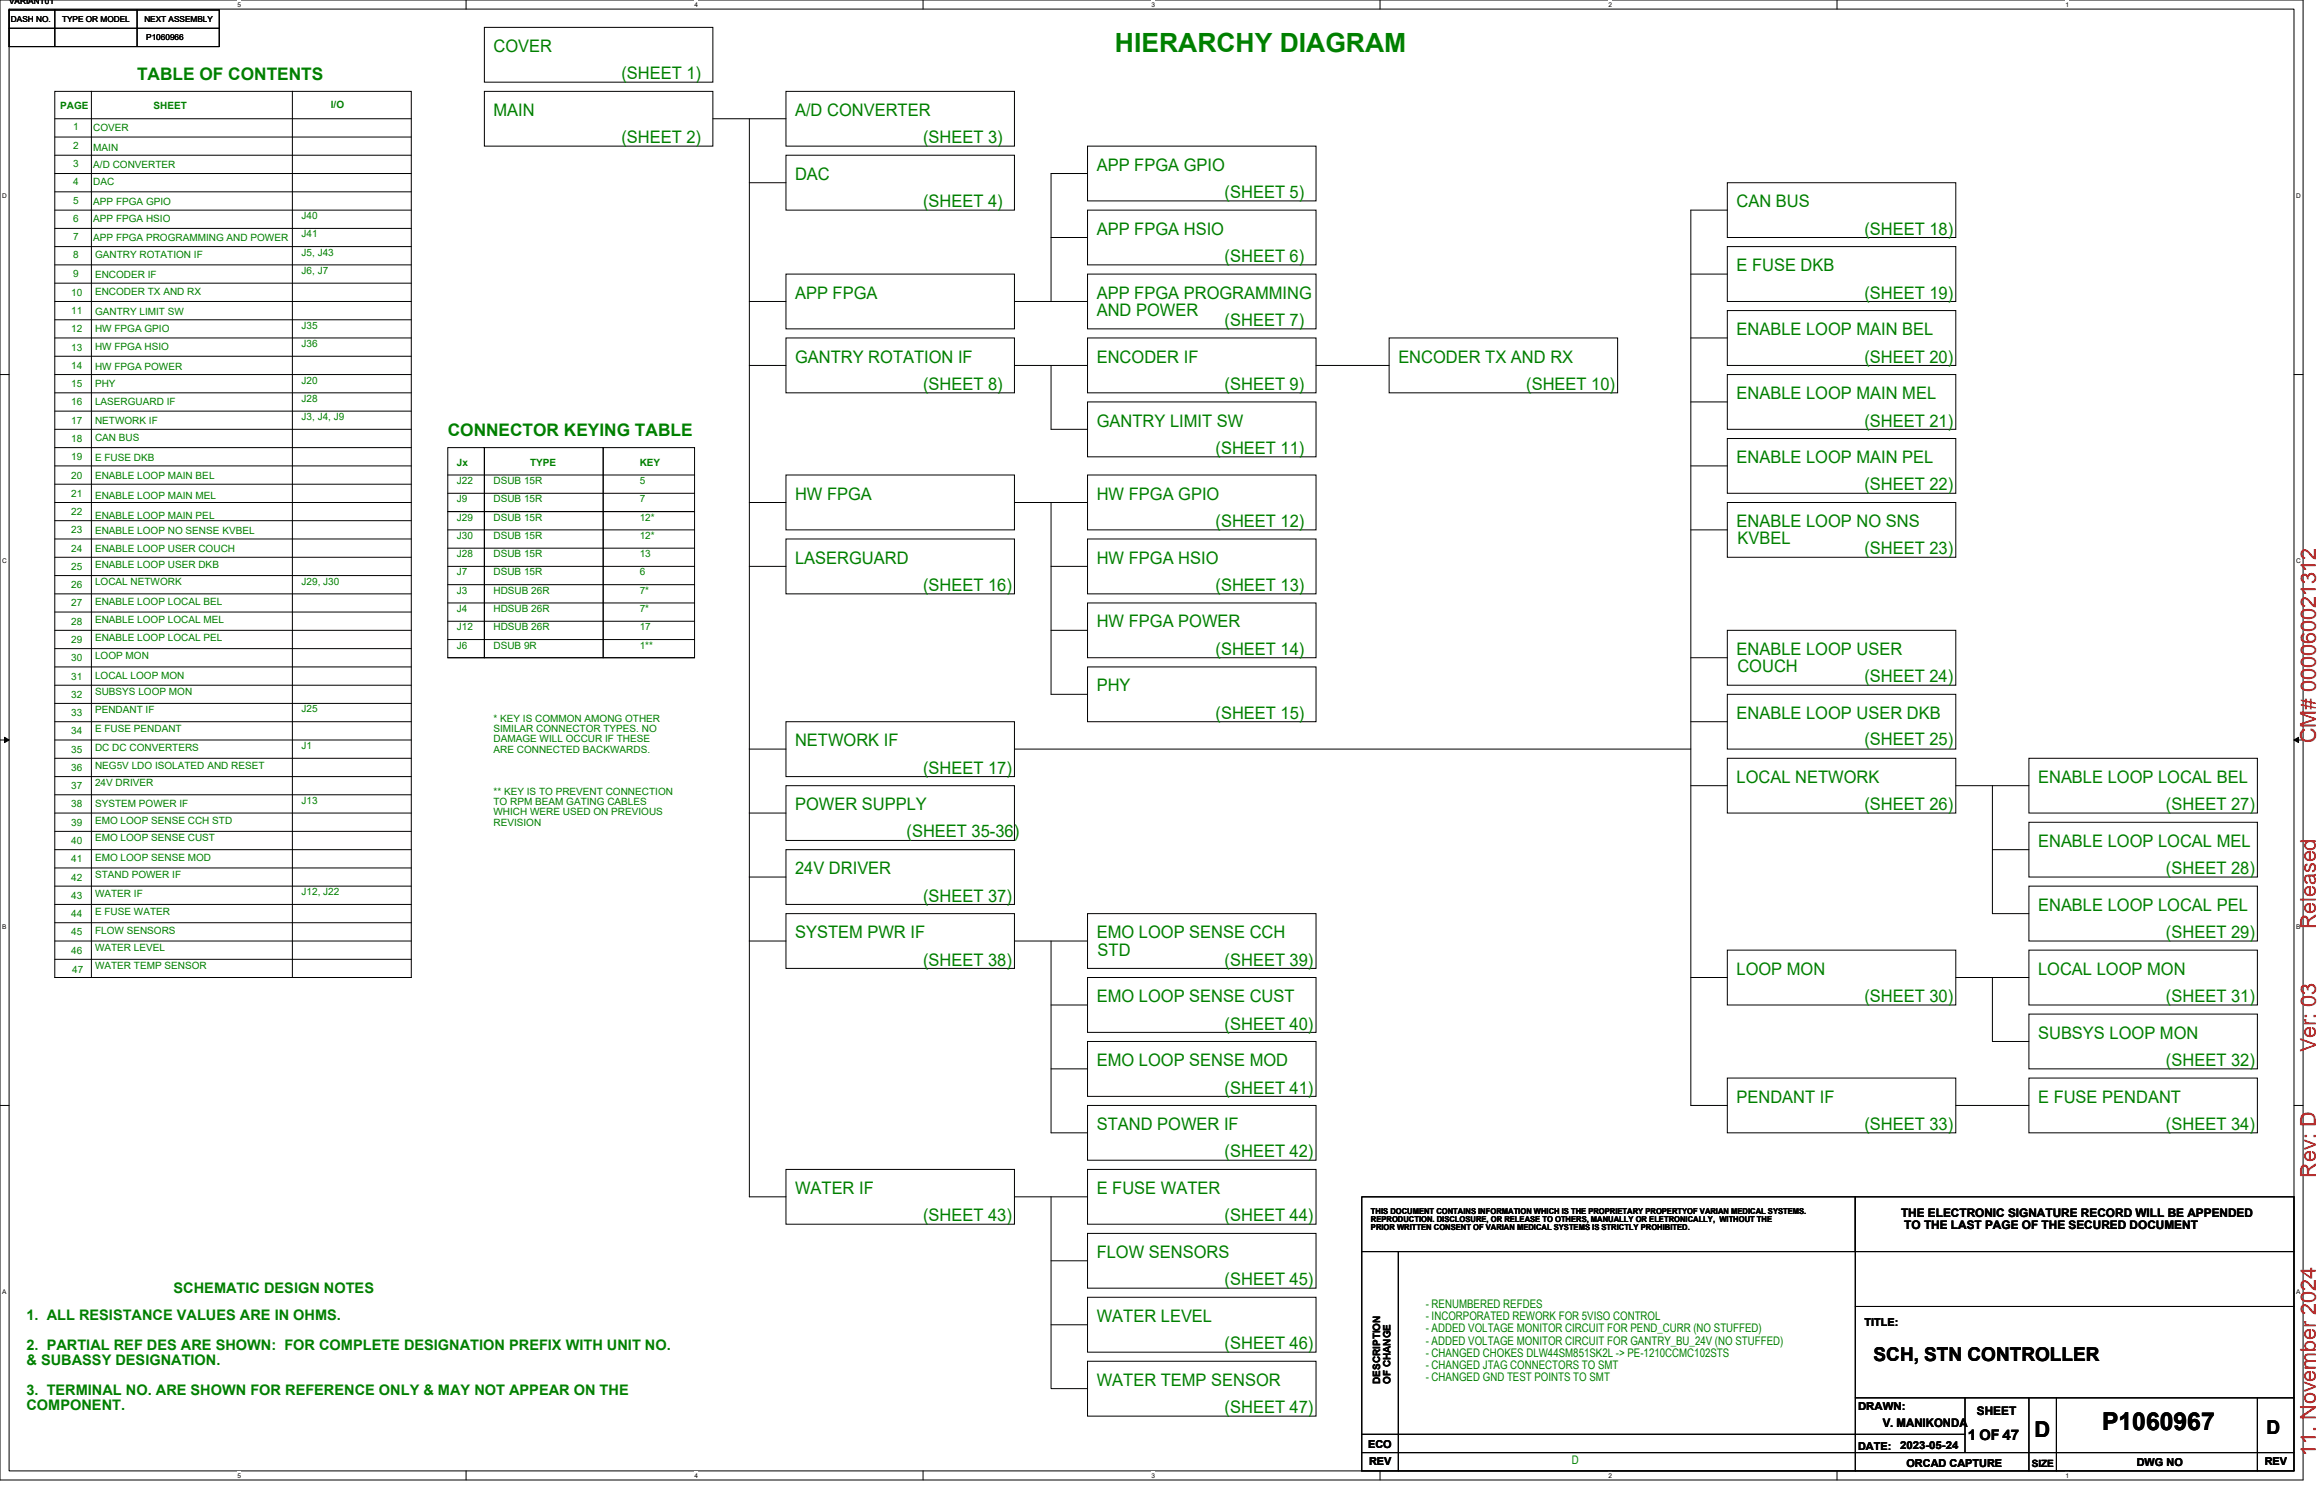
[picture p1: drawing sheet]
<svg xmlns="http://www.w3.org/2000/svg" width="432mm" height="279mm" viewBox="0 0 432 279" stroke-linecap="round" stroke-linejoin="round" font-family="sans-serif">
<defs><g id="words">
<text font-size="4.9" fill="#008000" x="207.6" y="9.7">HIERARCHY DIAGRAM</text>
<text font-size="4.6" x="391.4" y="266.3">P1060967</text>
<text font-size="4.1" x="378.8" y="267.7">D</text>
<g font-size="4" fill="#f00">
<text x="431.2" y="138.4" transform="rotate(-90 431.2 138.4)">CM# 000060021312</text>
<text x="431.2" y="173.1" transform="rotate(-90 431.2 173.1)">Released</text>
<text x="431.2" y="196" transform="rotate(-90 431.2 196)">Ver: 03</text>
<text x="431.2" y="219.3" transform="rotate(-90 431.2 219.3)">Rev: D</text>
<text x="431.2" y="271.2" transform="rotate(-90 431.2 271.2)">11. November 2024</text>
</g>
<g font-size="3.6">
<text x="348.9" y="253.4">SCH, STN CONTROLLER</text>
<text x="422" y="267.1">D</text>
</g>
<g font-size="3.2" fill="#008000">
<text x="91.9" y="9.7">COVER</text>
<text x="25.5" y="14.9">TABLE OF CONTENTS</text>
<text x="115.7" y="14.8">(SHEET 1)</text>
<text x="91.9" y="21.6">MAIN</text>
<text x="148" y="21.6">A/D CONVERTER</text>
<text x="115.7" y="26.7">(SHEET 2)</text>
<text x="171.9" y="26.7">(SHEET 3)</text>
<text x="148" y="33.5">DAC</text>
<text x="204.2" y="31.8">APP FPGA GPIO</text>
<text x="171.9" y="38.6">(SHEET 4)</text>
<text x="228" y="36.9">(SHEET 5)</text>
<text x="323.3" y="38.6">CAN BUS</text>
<text x="204.2" y="43.7">APP FPGA HSIO</text>
<text x="347.2" y="43.7">(SHEET 18)</text>
<text x="228" y="48.8">(SHEET 6)</text>
<text x="323.3" y="50.5">E FUSE DKB</text>
<text x="148" y="55.6">APP FPGA</text>
<text x="204.2" y="55.6">APP FPGA PROGRAMMING</text>
<text x="204.2" y="58.9">AND POWER</text>
<text x="347.2" y="55.6">(SHEET 19)</text>
<text x="228" y="60.7">(SHEET 7)</text>
<text x="323.3" y="62.4">ENABLE LOOP MAIN BEL</text>
<text x="148" y="67.5">GANTRY ROTATION IF</text>
<text x="204.2" y="67.5">ENCODER IF</text>
<text x="260.4" y="67.5">ENCODER TX AND RX</text>
<text x="347.2" y="67.5">(SHEET 20)</text>
<text x="171.9" y="72.6">(SHEET 8)</text>
<text x="228" y="72.6">(SHEET 9)</text>
<text x="284.2" y="72.6">(SHEET 10)</text>
<text x="323.3" y="74.3">ENABLE LOOP MAIN MEL</text>
<text x="83.4" y="81.3">CONNECTOR KEYING TABLE</text>
<text x="204.2" y="79.5">GANTRY LIMIT SW</text>
<text x="347.2" y="79.5">(SHEET 21)</text>
<text x="226.3" y="84.6">(SHEET 11)</text>
<text x="323.3" y="86.3">ENABLE LOOP MAIN PEL</text>
<text x="148" y="93.1">HW FPGA</text>
<text x="204.2" y="93.1">HW FPGA GPIO</text>
<text x="347.2" y="91.4">(SHEET 22)</text>
<text x="226.3" y="98.2">(SHEET 12)</text>
<text x="323.3" y="98.2">ENABLE LOOP NO SNS</text>
<text x="323.5" y="101.4">KVBEL</text>
<text x="148" y="105">LASERGUARD</text>
<text x="204.2" y="105">HW FPGA HSIO</text>
<text x="347.2" y="103.3">(SHEET 23)</text>
<text x="171.9" y="110.1">(SHEET 16)</text>
<text x="226.3" y="110.1">(SHEET 13)</text>
<text x="204.2" y="116.9">HW FPGA POWER</text>
<text x="226.3" y="122">(SHEET 14)</text>
<text x="323.3" y="122">ENABLE LOOP USER</text>
<text x="323.5" y="125.2">COUCH</text>
<text x="204.2" y="128.8">PHY</text>
<text x="347.2" y="127.1">(SHEET 24)</text>
<text x="226.3" y="133.9">(SHEET 15)</text>
<text x="323.3" y="133.9">ENABLE LOOP USER DKB</text>
<text x="148" y="139">NETWORK IF</text>
<text x="347.2" y="138.7">(SHEET 25)</text>
<text x="171.9" y="144.1">(SHEET 17)</text>
<text x="323.3" y="145.8">LOCAL NETWORK</text>
<text x="379.5" y="145.8">ENABLE LOOP LOCAL BEL</text>
<text x="148" y="150.9">POWER SUPPLY</text>
<text x="168.8" y="155.9">(SHEET 35-36)</text>
<text x="347.2" y="150.9">(SHEET 26)</text>
<text x="403.3" y="150.9">(SHEET 27)</text>
<text x="379.5" y="157.7">ENABLE LOOP LOCAL MEL</text>
<text x="148" y="162.8">24V DRIVER</text>
<text x="171.9" y="167.9">(SHEET 37)</text>
<text x="403.3" y="162.8">(SHEET 28)</text>
<text x="379.5" y="169.7">ENABLE LOOP LOCAL PEL</text>
<text x="148" y="174.8">SYSTEM PWR IF</text>
<text x="171.9" y="179.9">(SHEET 38)</text>
<text x="204.2" y="174.8">EMO LOOP SENSE CCH</text>
<text x="204.4" y="178">STD</text>
<text x="228" y="179.9">(SHEET 39)</text>
<text x="403.3" y="174.8">(SHEET 29)</text>
<text x="323.3" y="181.6">LOOP MON</text>
<text x="379.5" y="181.6">LOCAL LOOP MON</text>
<text x="204.2" y="186.7">EMO LOOP SENSE CUST</text>
<text x="228" y="191.8">(SHEET 40)</text>
<text x="347.2" y="186.7">(SHEET 30)</text>
<text x="403.3" y="186.7">(SHEET 31)</text>
<text x="379.5" y="193.5">SUBSYS LOOP MON</text>
<text x="204.2" y="198.6">EMO LOOP SENSE MOD</text>
<text x="228" y="203.7">(SHEET 41)</text>
<text x="403.3" y="198.6">(SHEET 32)</text>
<text x="323.3" y="205.4">PENDANT IF</text>
<text x="379.5" y="205.4">E FUSE PENDANT</text>
<text x="204.2" y="210.5">STAND POWER IF</text>
<text x="228" y="215.6">(SHEET 42)</text>
<text x="347.2" y="210.5">(SHEET 33)</text>
<text x="403.3" y="210.5">(SHEET 34)</text>
<text x="148" y="222.4">WATER IF</text>
<text x="171.9" y="227.5">(SHEET 43)</text>
<text x="204.2" y="222.4">E FUSE WATER</text>
<text x="228" y="227.5">(SHEET 44)</text>
<text x="204.2" y="234.3">FLOW SENSORS</text>
<text x="228" y="239.4">(SHEET 45)</text>
<text x="204.2" y="246.2">WATER LEVEL</text>
<text x="228" y="251.3">(SHEET 46)</text>
<text x="204.2" y="258.1">WATER TEMP SENSOR</text>
<text x="228" y="263.2">(SHEET 47)</text>
</g>
<g font-size="2.7" fill="#008000">
<text x="4.9" y="245.9">1. ALL RESISTANCE VALUES ARE IN OHMS.</text>
<text x="32.3" y="240.8">SCHEMATIC DESIGN NOTES</text>
<text x="4.9" y="251.5">2. PARTIAL REF DES ARE SHOWN: FOR COMPLETE DESIGNATION PREFIX WITH UNIT NO.</text>
<text x="4.9" y="254.3">&amp; SUBASSY DESIGNATION.</text>
<text x="4.9" y="259.8">3. TERMINAL NO. ARE SHOWN FOR REFERENCE ONLY &amp; MAY NOT APPEAR ON THE</text>
<text x="4.9" y="262.6">COMPONENT.</text>
</g>
<text font-size="2.7" x="366.4" y="268.2">1 OF 47</text>
<g font-size="2.2">
<text x="354" y="226.7">THE ELECTRONIC SIGNATURE RECORD WILL BE APPENDED</text>
<text x="354.6" y="228.9">TO THE LAST PAGE OF THE SECURED DOCUMENT</text>
<text x="368.1" y="263.6">SHEET</text>
<text x="350.6" y="265.8">V. MANIKONDA</text>
</g>
<g font-size="2.2" fill="#008000">
<text x="265.5" y="243.7">- RENUMBERED REFDES</text>
<text x="265.5" y="246">- INCORPORATED REWORK FOR 5VISO CONTROL</text>
<text x="265.5" y="248.2">- ADDED VOLTAGE MONITOR CIRCUIT FOR PEND_CURR (NO STUFFED)</text>
<text x="265.5" y="250.4">- ADDED VOLTAGE MONITOR CIRCUIT FOR GANTRY_BU_24V (NO STUFFED)</text>
<text x="265.5" y="252.7">- CHANGED CHOKES DLW44SM851SK2L -&gt; PE-1210CCMC102STS</text>
<text x="265.5" y="254.9">- CHANGED JTAG CONNECTORS TO SMT</text>
<text x="265.5" y="257.2">- CHANGED GND TEST POINTS TO SMT</text>
<text x="292.7" y="272.6">D</text>
</g>
<g font-size="2">
<text x="347.2" y="246.9">TITLE:</text>
<text x="346" y="262.6">DRAWN:</text>
<text x="254.7" y="269.7">ECO</text>
<text x="353.8" y="269.9">2023-05-24</text>
<text x="254.9" y="273">REV</text>
<text x="346" y="270.1">DATE:</text>
<text x="355" y="273.3">ORCAD CAPTURE</text>
<text x="397.9" y="273.1">DWG NO</text>
<text x="421.7" y="273">REV</text>
</g>
<g font-size="1.9" fill="#008000">
<text x="11.2" y="20.3">PAGE</text>
<text x="28.6" y="20.3">SHEET</text>
<text x="61.6" y="20.1">I/O</text>
<text x="13.6" y="24.3">1</text>
<text x="13.6" y="27.7">2</text>
<text x="17.4" y="28.2">MAIN</text>
<text x="17.4" y="24.5">COVER</text>
<text x="13.6" y="31.1">3</text>
<text x="13.6" y="34.5">4</text>
<text x="17.4" y="31.3">A/D CONVERTER</text>
<text x="17.4" y="34.5">DAC</text>
<text x="13.6" y="37.9">5</text>
<text x="13.6" y="41.3">6</text>
<text x="17.4" y="41.3">APP FPGA HSIO</text>
<text x="17.4" y="38.2">APP FPGA GPIO</text>
<text x="56.2" y="40.8">J40</text>
<text x="13.6" y="44.7">7</text>
<text x="17.4" y="44.9">APP FPGA PROGRAMMING AND POWER</text>
<text x="56.2" y="44.2">J41</text>
<text x="56.2" y="47.6">J5, J43</text>
<text x="13.6" y="51.5">9</text>
<text x="13.6" y="48.1">8</text>
<text x="17.7" y="51.7">ENCODER IF</text>
<text x="17.7" y="48.1">GANTRY ROTATION IF</text>
<text x="56.2" y="51">J6, J7</text>
<text x="13.3" y="55.1">10</text>
<text x="13.3" y="58.5">11</text>
<text x="17.7" y="54.9">ENCODER TX AND RX</text>
<text x="17.7" y="58.7">GANTRY LIMIT SW</text>
<text x="13.3" y="61.9">12</text>
<text x="13.3" y="65.3">13</text>
<text x="17.7" y="61.9">HW FPGA GPIO</text>
<text x="17.7" y="65.2">HW FPGA HSIO</text>
<text x="56.2" y="61.2">J35</text>
<text x="56.2" y="64.6">J36</text>
<text x="13.3" y="68.7">14</text>
<text x="17.7" y="68.9">HW FPGA POWER</text>
<text x="56.2" y="71.4">J20</text>
<text x="13.3" y="72.1">15</text>
<text x="13.3" y="75.5">16</text>
<text x="17.7" y="72.1">PHY</text>
<text x="17.7" y="75.5">LASERGUARD IF</text>
<text x="56.2" y="74.8">J28</text>
<text x="13.3" y="78.9">17</text>
<text x="13.3" y="82.3">18</text>
<text x="17.7" y="82.2">CAN BUS</text>
<text x="17.7" y="78.9">NETWORK IF</text>
<text x="56.2" y="78.3">J3, J4, J9</text>
<text x="13.3" y="85.7">19</text>
<text x="13.3" y="89.1">20</text>
<text x="17.7" y="85.9">E FUSE DKB</text>
<text x="17.7" y="89.1">ENABLE LOOP MAIN BEL</text>
<text x="85.1" y="86.8">Jx</text>
<text x="98.7" y="86.8">TYPE</text>
<text x="119.1" y="86.8">KEY</text>
<text x="13.3" y="92.5">21</text>
<text x="13.3" y="95.9">22</text>
<text x="17.7" y="92.9">ENABLE LOOP MAIN MEL</text>
<text x="85.1" y="90.1">J22</text>
<text x="85.1" y="93.6">J9</text>
<text x="91.9" y="90.1">DSUB 15R</text>
<text x="91.9" y="93.6">DSUB 15R</text>
<text x="119.1" y="93.6">7</text>
<text x="119.1" y="90.1">5</text>
<text x="13.3" y="99.4">23</text>
<text x="17.7" y="99.5">ENABLE LOOP NO SENSE KVBEL</text>
<text x="17.7" y="96.6">ENABLE LOOP MAIN PEL</text>
<text x="85.1" y="97">J29</text>
<text x="85.1" y="100.4">J30</text>
<text x="91.9" y="97">DSUB 15R</text>
<text x="91.9" y="100.4">DSUB 15R</text>
<text x="119.1" y="97">12*</text>
<text x="119.1" y="100.4">12*</text>
<text x="13.3" y="102.7">24</text>
<text x="13.3" y="106.1">25</text>
<text x="17.7" y="102.7">ENABLE LOOP USER COUCH</text>
<text x="17.7" y="105.8">ENABLE LOOP USER DKB</text>
<text x="85.1" y="107.2">J7</text>
<text x="85.1" y="103.8">J28</text>
<text x="91.9" y="107.2">DSUB 15R</text>
<text x="91.9" y="103.8">DSUB 15R</text>
<text x="119.1" y="107.2">6</text>
<text x="119.1" y="103.8">13</text>
<text x="13.3" y="109.6">26</text>
<text x="13.3" y="113">27</text>
<text x="17.7" y="109.1">LOCAL NETWORK</text>
<text x="17.7" y="112.6">ENABLE LOOP LOCAL BEL</text>
<text x="56.2" y="108.9">J29, J30</text>
<text x="85.1" y="110.6">J3</text>
<text x="85.1" y="114">J4</text>
<text x="91.9" y="110.6">HDSUB 26R</text>
<text x="91.9" y="114">HDSUB 26R</text>
<text x="119.1" y="114">7*</text>
<text x="119.1" y="110.6">7*</text>
<text x="13.3" y="119.8">29</text>
<text x="13.3" y="116.4">28</text>
<text x="17.7" y="116">ENABLE LOOP LOCAL MEL</text>
<text x="17.7" y="119.4">ENABLE LOOP LOCAL PEL</text>
<text x="85.1" y="117.4">J12</text>
<text x="91.9" y="117.4">HDSUB 26R</text>
<text x="119.1" y="117.4">17</text>
<text x="13.3" y="123.2">30</text>
<text x="17.7" y="122.7">LOOP MON</text>
<text x="85.1" y="120.8">J6</text>
<text x="91.9" y="120.8">DSUB 9R</text>
<text x="119.1" y="120.8">1**</text>
<text x="13.3" y="126.6">31</text>
<text x="13.3" y="130">32</text>
<text x="17.7" y="126.4">LOCAL LOOP MON</text>
<text x="17.7" y="129.5">SUBSYS LOOP MON</text>
<text x="13.3" y="133.4">33</text>
<text x="13.3" y="136.8">34</text>
<text x="17.7" y="136.3">E FUSE PENDANT</text>
<text x="17.7" y="132.9">PENDANT IF</text>
<text x="56.2" y="132.7">J25</text>
<text x="91.9" y="134.4">* KEY IS COMMON AMONG OTHER</text>
<text x="91.9" y="136.3">SIMILAR CONNECTOR TYPES. NO</text>
<text x="13.3" y="140.2">35</text>
<text x="13.3" y="143.6">36</text>
<text x="17.7" y="143.3">NEG5V LDO ISOLATED AND RESET</text>
<text x="17.7" y="139.8">DC DC CONVERTERS</text>
<text x="56.2" y="139.5">J1</text>
<text x="91.9" y="138.3">DAMAGE WILL OCCUR IF THESE</text>
<text x="91.9" y="140.2">ARE CONNECTED BACKWARDS.</text>
<text x="13.3" y="147">37</text>
<text x="17.7" y="146.5">24V DRIVER</text>
<text x="56.2" y="149.7">J13</text>
<text x="91.9" y="148">** KEY IS TO PREVENT CONNECTION</text>
<text x="91.9" y="149.9">TO RPM BEAM GATING CABLES</text>
<text x="13.3" y="150.4">38</text>
<text x="13.3" y="153.8">39</text>
<text x="17.7" y="153.5">EMO LOOP SENSE CCH STD</text>
<text x="17.7" y="150.2">SYSTEM POWER IF</text>
<text x="91.9" y="151.9">WHICH WERE USED ON PREVIOUS</text>
<text x="91.9" y="153.8">REVISION</text>
<text x="13.3" y="157.2">40</text>
<text x="13.3" y="160.6">41</text>
<text x="17.7" y="156.7">EMO LOOP SENSE CUST</text>
<text x="17.7" y="160.4">EMO LOOP SENSE MOD</text>
<text x="13.3" y="164">42</text>
<text x="13.3" y="167.4">43</text>
<text x="17.7" y="163.5">STAND POWER IF</text>
<text x="17.7" y="167.1">WATER IF</text>
<text x="56.2" y="166.7">J12, J22</text>
<text x="13.3" y="170.8">44</text>
<text x="17.7" y="170.5">E FUSE WATER</text>
<text x="13.3" y="177.6">46</text>
<text x="13.3" y="174.2">45</text>
<text x="17.7" y="174.1">FLOW SENSORS</text>
<text x="17.7" y="177.1">WATER LEVEL</text>
<text x="13.4" y="181.2">47</text>
<text x="17.7" y="180.5">WATER TEMP SENSOR</text>
</g>
<g font-size="1.9">
<text x="257" y="257.8" transform="rotate(-90 257 257.8)">DESCRIPTION</text>
<text x="258.9" y="257.8" transform="rotate(-90 258.9 257.8)">OF CHANGE</text>
<text x="378.3" y="273.3">SIZE</text>
</g>
<g font-size="1.5">
<text x="1.7" y=".7">VARIANT01</text>
<text x="2" y="4.1">DASH NO.</text>
<text x="11.6" y="4.1">TYPE OR MODEL</text>
<text x="26.9" y="4.1">NEXT ASSEMBLY</text>
<text x="27.2" y="7.5">P1060966</text>
<text x="255.3" y="226">THIS DOCUMENT CONTAINS INFORMATION WHICH IS THE PROPRIETARY PROPERTYOF VARIAN MEDICAL SYSTEMS.</text>
<text x="255.3" y="227.6">REPRODUCTION. DISCLOSURE, OR RELEASE TO OTHERS, MANUALLY OR ELETRONICALLY, WITHOUT THE</text>
<text x="255.3" y="229.2">PRIOR WRITTEN CONSENT OF VARIAN MEDICAL SYSTEMS IS STRICTLY PROHIBITED.</text>
</g>
<g font-size="1.2">
<text x="44.2" y="1.2">5</text>
<text x="129.3" y="1.2">4</text>
<text x="214.4" y="1.2">3</text>
<text x="299.5" y="1.2">2</text>
<text x="384.6" y="1.2">1</text>
<text x=".4" y="36.8">D</text>
<text x="427.6" y="36.8">D</text>
<text x=".4" y="104.9">C</text>
<text x="427.6" y="104.9">C</text>
<text x=".4" y="173">B</text>
<text x="427.6" y="173">B</text>
<text x=".4" y="241">A</text>
<text x="427.6" y="241">A</text>
<text x="44.2" y="275.2">5</text>
<text x="129.3" y="275.2">4</text>
<text x="214.4" y="275.2">3</text>
<text x="299.5" y="275.2">2</text>
<text x="384.6" y="275.2">1</text>
</g>
</g></defs>
<path d="M0 0h428.8v275.7h-428.8zM1.7 1.7h425.4v272.3h-425.4z" fill="none" stroke="#000" stroke-width=".19"/>
<g fill="#fff">
<path d="M44.2 .2h.7v1.3h-.7z"/>
<path d="M44.2 274.2h.7v1.3h-.7z"/>
</g>
<path d="M86.8 0v1.7M86.8 274v1.7" fill="none" stroke="#000" stroke-width=".19"/>
<g fill="#fff">
<path d="M129.3 .2h.7v1.3h-.7z"/>
<path d="M129.3 274.2h.7v1.3h-.7z"/>
</g>
<path d="M171.9 0v1.7M171.9 274v1.7" fill="none" stroke="#000" stroke-width=".19"/>
<g fill="#fff">
<path d="M214.4 .2h.7v1.3h-.7z"/>
<path d="M214.4 274.2h.7v1.3h-.7z"/>
</g>
<path d="M257 0v1.7M257 274v1.7" fill="none" stroke="#000" stroke-width=".19"/>
<g fill="#fff">
<path d="M299.5 .2h.7v1.3h-.7z"/>
<path d="M299.5 274.2h.7v1.3h-.7z"/>
</g>
<path d="M342.1 0v1.7M342.1 274v1.7" fill="none" stroke="#000" stroke-width=".19"/>
<g fill="#fff">
<path d="M384.6 .2h.7v1.3h-.7z"/>
<path d="M384.6 274.2h.7v1.3h-.7z"/>
<path d="M.4 35.7h.9v1.4h-.9z"/>
<path d="M427.6 35.7h.8v1.4h-.8z"/>
<path d="M.4 103.8h.9v1.3h-.9z"/>
<path d="M427.6 103.8h.8v1.3h-.8z"/>
</g>
<path d="M0 69.8h1.7M427.1 69.8h1.7" fill="none" stroke="#000" stroke-width=".19"/>
<g fill="#fff">
<path d="M.4 171.9h.8v1.3h-.8z"/>
<path d="M427.6 171.9h.7v1.3h-.7z"/>
</g>
<path d="M0 137.8h1.7M427.1 137.8h1.7" fill="none" stroke="#000" stroke-width=".19"/>
<path d="M.8 137.3l.9 .5-.9 .5zM427.1 137.8l.9-.5v1z" fill="#000" stroke="#000" stroke-width=".19"/>
<g fill="#fff">
<path d="M.4 239.9h.8v1.4h-.8z"/>
<path d="M427.6 239.9h.7v1.4h-.7z"/>
</g>
<g fill="none" stroke="#000" stroke-width=".19">
<path d="M1.7 1.9h39.1v6.8h-39.1zM1.7 5.3h39.1M10.2 1.9v6.8M10.2 17h6.8v165.1h-6.8zM17 17h37.4M25.5 1.9v6.8M54.4 17h22.2v165.1h-22.2zM90.2 5.1h42.5v10.2h-42.5zM90.2 17h42.5v10.2h-42.5zM146.3 17h42.6v10.2h-42.6zM10.2 22.1h66.4M10.2 25.5h66.4"/>
<path d="M10.2 28.9h66.4M10.2 32.3h66.4M10.2 35.7h66.4M10.2 39.1h66.4M132.7 22.1h13.6M139.5 22.1v200.8h6.8M139.5 34h6.8M146.3 28.9h42.6v10.2h-42.6zM202.5 32.3h-6.8v23.9M202.5 39.1h42.5v10.2h-42.5zM202.5 27.2h42.5v10.2h-42.5zM321.6 39.1h-6.8v166.8h6.8"/>
<path d="M321.6 34h42.6v10.2h-42.6zM10.2 56.2h66.4M10.2 42.5h66.4M10.2 45.9h66.4M10.2 49.3h66.4M10.2 52.7h66.4M10.2 59.6h66.4M139.5 56.2h6.8M146.3 51.1h42.6v10.2h-42.6zM188.9 56.2h6.8M195.7 56.2h6.8M195.7 44.2h6.8"/>
<path d="M202.5 51.1h42.5v10.2h-42.5zM314.8 51.1h6.8M321.6 45.9h42.6v10.3h-42.6zM321.6 57.8h42.6v10.3h-42.6zM10.2 66.4h66.4M10.2 69.8h66.4M10.2 73.2h66.4M10.2 76.6h66.4M10.2 62.9h66.4M10.2 80h66.4M139.5 68.1h6.8M146.3 62.9h42.6v10.3h-42.6z"/>
<path d="M188.9 68.1h13.6M195.7 68.1v11.9h6.8M202.5 62.9h42.5v10.3h-42.5zM202.5 74.9h42.5v10.2h-42.5zM245 68.1h13.7M258.7 62.9h42.5v10.3h-42.5zM314.8 62.9h6.8M314.8 74.9h6.8M321.6 69.8h42.6v10.2h-42.6zM10.2 93.6h66.4M10.2 97h66.4M10.2 83.4h66.4"/>
<path d="M10.2 86.8h66.4M10.2 90.2h66.4M83.4 83.4h6.8v39.1h-6.8zM83.4 95.3h45.9M83.4 98.7h45.9M83.4 88.5h45.9M83.4 91.9h45.9M90.2 83.4h22.1v39.1h-22.1zM112.3 83.4h17v39.1h-17zM139.5 93.6h6.8M146.3 88.5h42.6v10.2h-42.6zM188.9 93.6h13.6"/>
<path d="M195.7 93.6v35.7h6.8M202.5 88.5h42.5v10.2h-42.5zM314.8 98.7h6.8M314.8 86.8h6.8M321.6 81.7h42.6v10.2h-42.6zM321.6 93.6h42.6v10.2h-42.6zM10.2 100.4h66.4M10.2 103.8h66.4M10.2 107.2h66.4M10.2 110.6h66.4M10.2 114h66.4M10.2 117.4h66.4"/>
<path d="M83.4 102.1h45.9M83.4 105.5h45.9M83.4 108.9h45.9M83.4 112.3h45.9M83.4 115.7h45.9M83.4 119.1h45.9M139.5 105.5h6.8M146.3 100.4h42.6v10.2h-42.6zM195.7 105.5h6.8M195.7 117.4h6.8M202.5 112.3h42.5v10.2h-42.5zM202.5 100.4h42.5v10.2h-42.5z"/>
<path d="M321.6 117.4h42.6v10.2h-42.6zM10.2 131h66.4M10.2 134.4h66.4M10.2 137.8h66.4M10.2 120.8h66.4M10.2 124.2h66.4M10.2 127.6h66.4M83.4 122.5h45.9M139.5 139.5h6.8M146.3 134.4h42.6v10.3h-42.6zM188.9 139.5h125.9M202.5 124.2h42.5v10.2h-42.5z"/>
<path d="M314.8 122.5h6.8M314.8 134.4h6.8M321.6 129.3h42.6v10.2h-42.6zM10.2 141.2h66.4M10.2 144.7h66.4M10.2 148h66.4M10.2 151.4h66.4M10.2 154.9h66.4M10.2 158.3h66.4M139.5 151.4h6.8M146.3 146.3h42.6v10.2h-42.6zM146.3 158.3h42.6v10.2h-42.6z"/>
<path d="M314.8 146.3h6.8M321.6 141.2h42.6v10.2h-42.6zM364.2 146.3h13.6M371 146.3v23.9h6.8M371 158.3h6.8M377.8 141.2h42.5v10.2h-42.5zM377.8 153.2h42.5v10.2h-42.5zM10.2 161.7h66.4M10.2 165.1h66.4M10.2 168.5h66.4M10.2 171.9h66.4M10.2 175.3h66.4"/>
<path d="M10.2 178.7h66.4M139.5 163.4h6.8M139.5 175.3h6.8M146.3 170.2h42.6v10.2h-42.6zM188.9 175.3h13.6M195.7 175.3v35.7h6.8M202.5 170.2h42.5v10.2h-42.5zM321.6 177h42.6v10.2h-42.6zM377.8 165.1h42.5v10.2h-42.5zM377.8 177h42.5v10.2h-42.5zM10.2 182.1h66.4M195.7 187.2h6.8"/>
<path d="M195.7 199.1h6.8M202.5 182.1h42.5v10.2h-42.5zM202.5 194h42.5v10.2h-42.5zM314.8 182.1h6.8M364.2 182.1h13.6M371 182.1v11.9h6.8M377.8 188.9h42.5v10.2h-42.5zM0 205.9h1.7M146.3 217.8h42.6v10.2h-42.6zM202.5 205.9h42.5v10.2h-42.5zM202.5 217.8h42.5v10.2h-42.5zM321.6 200.8h42.6v10.2h-42.6z"/>
<path d="M364.2 205.9h13.6M377.8 200.8h42.5v10.2h-42.5zM427.1 205.9h1.7M188.9 222.9h13.6M195.7 234.8h6.8M195.7 222.9v35.8h6.8M202.5 229.7h42.5v10.2h-42.5zM253.6 222.9h173.5v51.1h-173.5zM253.6 233.1h173.5M260.4 233.1v40.9M345.5 233.1v-10.2v51.1M195.7 246.8h6.8"/>
<path d="M202.5 241.6h42.5v10.3h-42.5zM202.5 253.6h42.5v10.2h-42.5zM345.5 243.4h81.6M253.6 267.2h112.3M253.6 270.6h173.5M345.5 260.4h81.6M365.9 260.4v10.2M377.8 260.4v13.6M382.9 260.4v13.6M420.3 260.4v13.6"/>
</g>
<use href="#words"/>
</svg>
